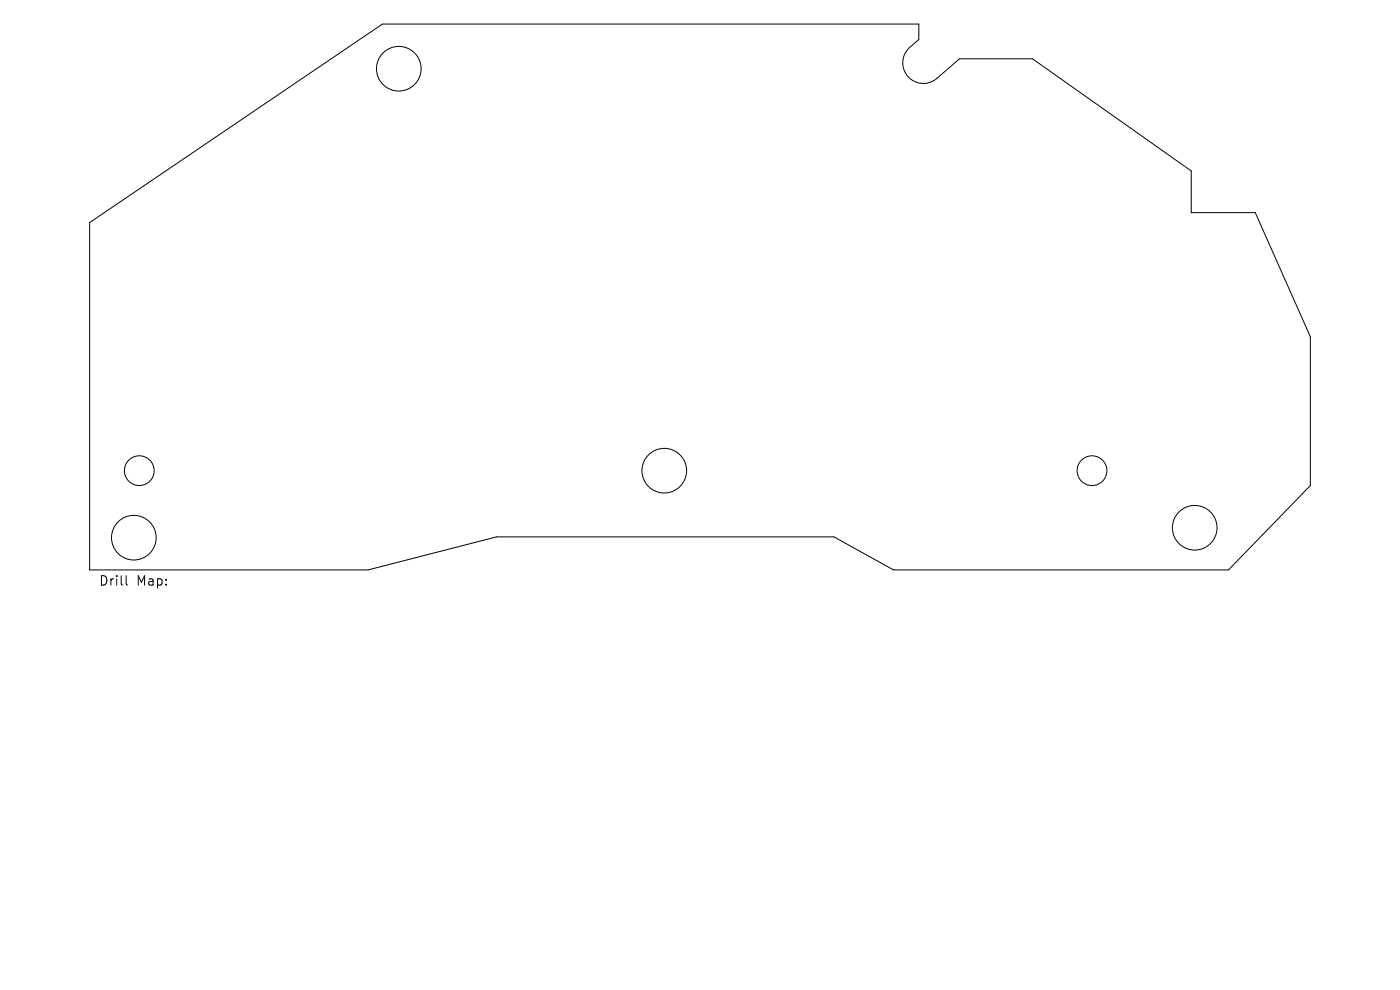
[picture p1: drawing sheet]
<svg xmlns="http://www.w3.org/2000/svg" width="297mm" height="210mm" viewBox="0 0 297 210" stroke-linecap="round" stroke-linejoin="round" font-family="sans-serif">
<defs><g id="words">
<g font-size="2.8">
<text x="20.9" y="124.5">Drill</text>
<text x="28.9" y="124.5">Map:</text>
</g>
</g></defs>
<g fill="none" stroke="#000" stroke-width=".21">
<path d="M19 47.2l62.1-42.1h113.8v3.3l-1.9 1.7a4.4 4.4 0 0 0-.4 6.2 4.4 4.4 0 0 0 6.2 .3l4.8-4.1h15.4l33.7 23.8v8.8h13.6l11.7 26.3v31.6l-17.4 17.9h-71l-12.7-7h-71.6l-27.2 7h-59.1zM26.8 122.1v1.7l.2 .3"/>
<circle cx="84.6" cy="14.6" r="4.7"/>
<circle cx="29.5" cy="99.8" r="3.2"/>
<circle cx="140.9" cy="99.8" r="4.7"/>
<circle cx="231.7" cy="99.8" r="3.2"/>
<circle cx="28.4" cy="114.1" r="4.7"/>
<circle cx="253.5" cy="112" r="4.7"/>
</g>
<use href="#words"/>
</svg>
